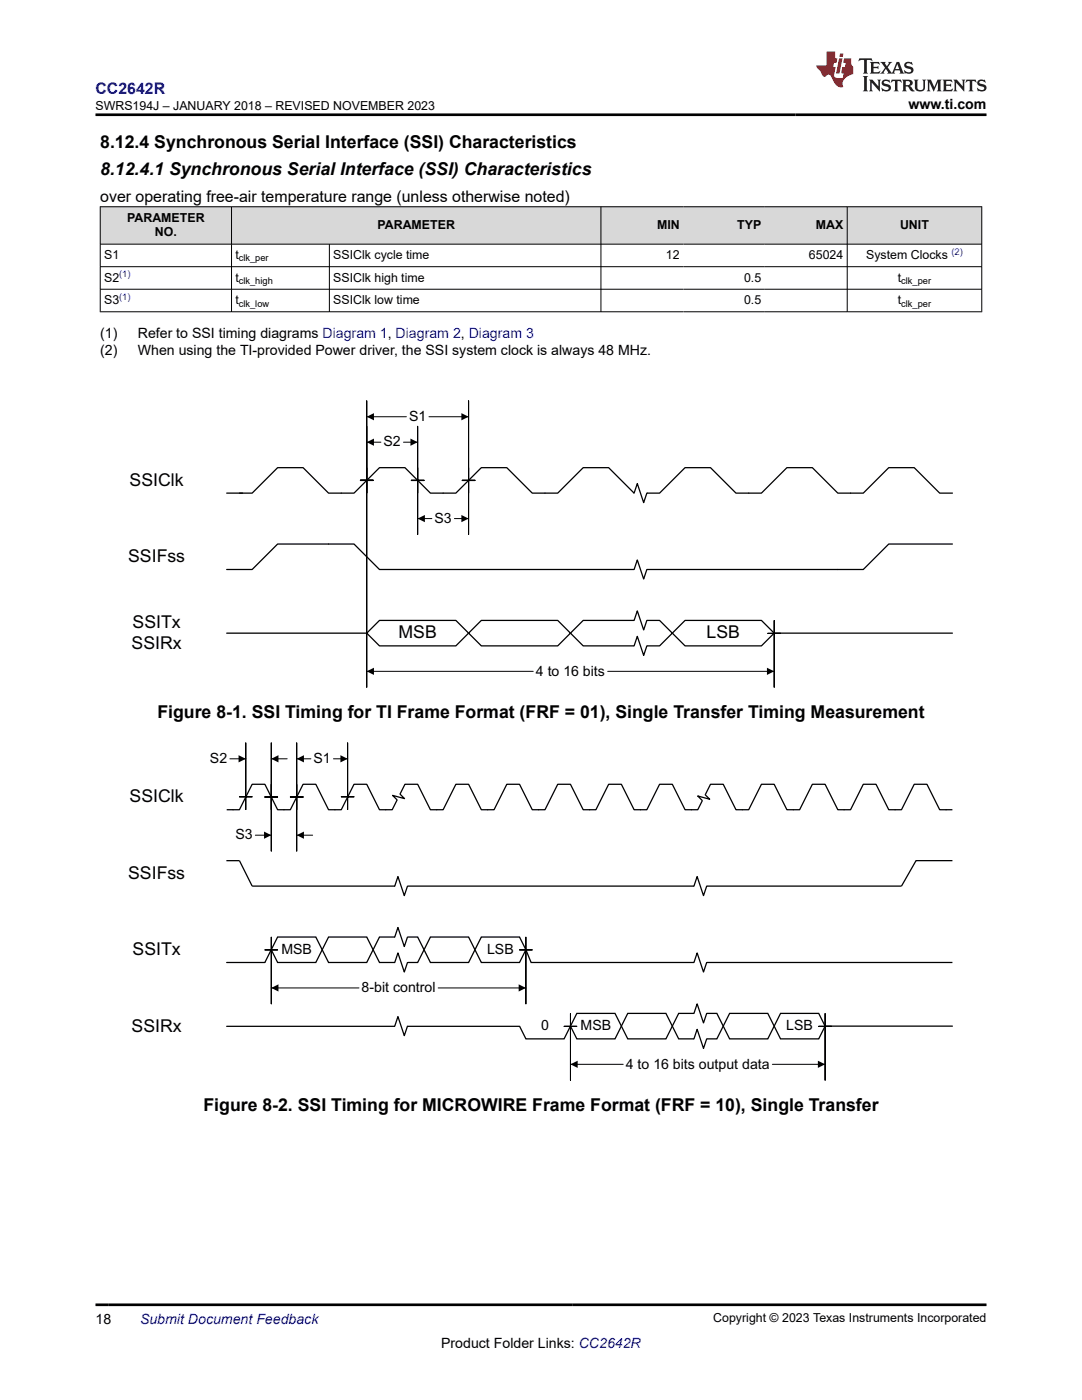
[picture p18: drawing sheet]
<svg xmlns="http://www.w3.org/2000/svg" width="216mm" height="279mm" viewBox="0 0 216 279" stroke-linecap="round" stroke-linejoin="round" font-family="sans-serif">
<defs><g id="words">
<g font-size="3.5">
<text x="20" y="29.6">8.12.4 Synchronous Serial Interface (SSI) Characteristics</text>
<text x="20" y="34.9">8.12.4.1 Synchronous Serial Interface (SSI) Characteristics</text>
<text x="25.9" y="96.9">SSIClk</text>
<text x="25.6" y="112.2">SSIFss</text>
<text x="26.5" y="125.3">SSITx</text>
<text x="26.3" y="129.5">SSIRx</text>
<text x="79.5" y="127.4">MSB</text>
<text x="141" y="127.4">LSB</text>
<text x="31.4" y="143.2">Figure 8-1. SSI Timing for TI Frame Format (FRF = 01), Single Transfer Timing Measurement</text>
<text x="25.9" y="160.1">SSIClk</text>
<text x="25.6" y="175.4">SSIFss</text>
<text x="26.5" y="190.6">SSITx</text>
<text x="26.3" y="205.9">SSIRx</text>
<text x="40.6" y="221.6">Figure 8-2. SSI Timing for MICROWIRE Frame Format (FRF = 10), Single Transfer</text>
</g>
<text font-size="3.2" fill="#00f" x="19.1" y="18.7">CC2642R</text>
<text font-size="3.2" x="20" y="40.2">over operating free-air temperature range (unless otherwise noted)</text>
<g font-size="2.8">
<text x="181.3" y="21.8">www.ti.com</text>
<text x="20" y="67.4">(1)</text>
<text x="20" y="70.8">(2)</text>
<text x="27.5" y="67.4">Refer to SSI timing diagrams Diagram 1, Diagram 2, Diagram 3</text>
<text x="27.5" y="70.8">When using the TI-provided Power driver, the SSI system clock is always 48 MHz.</text>
<text x="76.5" y="89.1">S2</text>
<text x="81.6" y="84">S1</text>
<text x="86.7" y="104.3">S3</text>
<text x="106.9" y="134.8">4 to 16 bits</text>
<text x="41.9" y="152.3">S2</text>
<text x="62.6" y="152.3">S1</text>
<text x="47" y="167.5">S3</text>
<text x="56.1" y="190.4">MSB</text>
<text x="97.2" y="190.4">LSB</text>
<text x="72.2" y="198">8-bit control</text>
<text x="108" y="205.6">0</text>
<text x="115.8" y="205.6">MSB</text>
<text x="156.9" y="205.6">LSB</text>
<text x="124.9" y="213.3">4 to 16 bits output data</text>
<text x="19.1" y="264.2">18</text>
<text x="88" y="269">Product Folder Links: CC2642R</text>
</g>
<text font-size="2.8" fill="#00f" x="27.9" y="264.2">Submit Document Feedback</text>
<g font-size="2.5">
<text x="19.1" y="21.9">SWRS194J – JANUARY 2018 – REVISED NOVEMBER 2023</text>
<text x="25.4" y="44.2">PARAMETER</text>
<text x="30.9" y="47.2">NO.</text>
<text x="75.3" y="45.7">PARAMETER</text>
<text x="131.1" y="45.7">MIN</text>
<text x="147.1" y="45.7">TYP</text>
<text x="162.8" y="45.7">MAX</text>
<text x="179.6" y="45.7">UNIT</text>
<text x="20.8" y="51.7">S1</text>
<text x="47" y="51.7">t</text>
<text x="66.5" y="51.7">SSIClk cycle time</text>
<text x="132.9" y="51.7">12</text>
<text x="161.4" y="51.7">65024</text>
<text x="172.8" y="51.7">System Clocks</text>
<text x="20.8" y="56.2">S2</text>
<text x="47" y="56.2">t</text>
<text x="66.5" y="56.2">SSIClk high time</text>
<text x="148.5" y="56.2">0.5</text>
<text x="179.1" y="56.2">t</text>
<text x="20.8" y="60.7">S3</text>
<text x="47" y="60.7">t</text>
<text x="66.5" y="60.7">SSIClk low time</text>
<text x="148.5" y="60.7">0.5</text>
<text x="179.1" y="60.7">t</text>
<text x="142.3" y="263.9">Copyright © 2023 Texas Instruments Incorporated</text>
</g>
<g font-size="1.9">
<text x="47.7" y="52.2">clk_per</text>
<text x="47.7" y="56.7">clk_high</text>
<text x="179.8" y="56.7">clk_per</text>
<text x="47.7" y="61.2">clk_low</text>
<text x="179.8" y="61.2">clk_per</text>
</g>
<g font-size="1.9" fill="#00f">
<text x="189.9" y="50.9">(2)</text>
<text x="23.8" y="55.4">(1)</text>
<text x="23.8" y="59.9">(1)</text>
</g>
</g></defs>
<g fill="#d8d8d8">
<path d="M20 41.3h175.9v7.4h-175.9z" fill-rule="evenodd"/>
<path d="M20.1 41.3h26v7.4h-26z" fill-rule="evenodd"/>
<path d="M46.3 41.3h73.5v7.4h-73.5z" fill-rule="evenodd"/>
<path d="M120 41.3h16.3v7.4h-16.3z" fill-rule="evenodd"/>
<path d="M136.3 41.3h16.3v7.4h-16.3z" fill-rule="evenodd"/>
<path d="M152.6 41.3h16.4v7.4h-16.4z" fill-rule="evenodd"/>
<path d="M169.1 41.3h26.7v7.4h-26.7z" fill-rule="evenodd"/>
</g>
<path d="M19.9 41.3h176.1M19.9 48.7h176.1M19.9 53.2h176.1M19.9 57.7h176.1M20 41.2v21.1M46.2 41.2v21.1M65.7 48.7v13.6M119.9 41.2v21.1M169.1 41.2v21.1M195.9 41.2v21.1M19.9 62.2h176.1" fill="none" stroke="#000" stroke-width=".2"/>
<path d="M25.7 108.6h17v5.1h-17z" fill-rule="evenodd" fill="#fff"/>
<path d="M45.2 98.4h3.2M47.8 98.4h2.5l5.1-5.1h5.1l5.1 5.1h5l5.1-5.1h5.1l5.1 5.1h5.1l5-5.1h5.1l5.1 5.1h5.1l5.1-5.1h5l5.1 5.1h5.1l5.1-5.1h5.1l5.1 5.1h5l5.1-5.1h5.1l5.1 5.1h5.1l5-5.1h5.1l5.1 5.1h2.5M190 108.6h-12.7l-5 5.1h-96.6l-5.1-5.1h-15.2l-5.1 5.1h-5.1" fill="none" stroke="#000" stroke-width=".25"/>
<g fill="#fff">
<path d="M25.7 123.8h17v5.1h-17z" fill-rule="evenodd"/>
<path d="M73.2 126.4l2.5-2.6h15.3l2.5 2.6-2.5 2.5h-15.3z" fill-rule="evenodd"/>
</g>
<path d="M73.2 126.4l2.5-2.6h15.3l2.5 2.6-2.5 2.5h-15.3z" fill="none" stroke="#000" stroke-width=".25"/>
<path d="M96 123.8h15.3l2.5 2.6-2.5 2.5h-15.3l-2.5-2.5z" fill-rule="evenodd" fill="#fff"/>
<path d="M96 123.8h15.3l2.5 2.6-2.5 2.5h-15.3l-2.5-2.5z" fill="none" stroke="#000" stroke-width=".25"/>
<path d="M113.8 126.4l2.6-2.6h15.2l2.6 2.6-2.6 2.5h-15.2z" fill-rule="evenodd" fill="#fff"/>
<path d="M113.8 126.4l2.6-2.6h15.2l2.6 2.6-2.6 2.5h-15.2z" fill="none" stroke="#000" stroke-width=".25"/>
<path d="M136.7 123.8h15.2l2.6 2.6-2.6 2.5h-15.2l-2.5-2.5z" fill-rule="evenodd" fill="#fff"/>
<path d="M45.2 126.4h28M136.7 123.8h15.2l2.6 2.6-2.6 2.5h-15.2l-2.5-2.5zM154.5 126.4h35.5" fill="none" stroke="#000" stroke-width=".25"/>
<path d="M126.5 96.5h2.6v3.8h-2.6z" fill-rule="evenodd" fill="#fff"/>
<path d="M126.5 98.4l.7-1.9 1.2 3.8 .7-1.9" fill="none" stroke="#000" stroke-width=".25"/>
<path d="M126.5 121.9h2.6v3.8h-2.6z" fill-rule="evenodd" fill="#fff"/>
<path d="M126.5 123.8l.7-1.9 1.2 3.8 .7-1.9" fill="none" stroke="#000" stroke-width=".25"/>
<path d="M126.5 127h2.6v3.8h-2.6z" fill-rule="evenodd" fill="#fff"/>
<path d="M126.5 128.9l.7-1.9 1.2 3.8 .7-1.9" fill="none" stroke="#000" stroke-width=".25"/>
<path d="M126.5 111.8h2.6v3.8h-2.6z" fill-rule="evenodd" fill="#fff"/>
<path d="M126.5 113.7l.7-2 1.2 3.9 .7-1.9" fill="none" stroke="#000" stroke-width=".25"/>
<path d="M73.2 85.1v13.3v-2.6h1.2h-2.5h1.3zM73.2 88.3h2.8M80.5 88.3h2.8M83.3 85.1v13.3v-2.6h1.3h-2.5h1.2z" fill="none" stroke="#000" stroke-width=".2"/>
<path d="M73.2 88.2l1.4-.7v1.5zM81.9 87.5l1.4 .7-1.4 .8z" fill="#000"/>
<path d="M76.4 86.6h3.5v3.3h-3.5z" fill-rule="evenodd" fill="#fff"/>
<path d="M83.3 93.4v2.5h1.3h-2.5h1.2v10.8zM93.5 93.4v2.5h1.3h-2.6h1.3v10.8zM83.3 103.5h2.9M90.7 103.5h2.8" fill="none" stroke="#000" stroke-width=".2"/>
<path d="M83.3 103.5l1.5-.7v1.4zM92.1 102.8l1.4 .7-1.4 .7z" fill="#000"/>
<path d="M86.6 101.8h3.4v3.4h-3.4z" fill-rule="evenodd" fill="#fff"/>
<path d="M73.2 80v18.4v-2.6h1.2h-2.5h1.3zM93.5 80v18.4v-2.6h1.3h-2.6h1.3zM73.2 83.2h7.9M85.6 83.2h7.9" fill="none" stroke="#000" stroke-width=".2"/>
<path d="M73.2 83.2l1.4-.8v1.5zM92.1 82.4l1.4 .8-1.4 .7z" fill="#000"/>
<g fill="#fff">
<path d="M81.5 81.5h3.4v3.4h-3.4z" fill-rule="evenodd"/>
<path d="M135.8 86.6h3.4v3.3h-3.4z" fill-rule="evenodd"/>
</g>
<path d="M73.2 93.4v2.5h1.2h-2.5h1.3v41.3zM73.2 134h33.2M121.3 134h33.2M154.5 123.8v2.6h1.2h-2.5h1.3v10.8z" fill="none" stroke="#000" stroke-width=".2"/>
<path d="M73.2 134l1.4-.7v1.4zM153 133.3l1.5 .7-1.5 .7z" fill="#000"/>
<g fill="#fff">
<path d="M106.8 132.3h13.8v3.4h-13.8z" fill-rule="evenodd"/>
<path d="M25.7 156.5h17v5.1h-17z" fill-rule="evenodd"/>
<path d="M25.7 171.8h17v5.1h-17z" fill-rule="evenodd"/>
<path d="M25.7 187h17v5.1h-17z" fill-rule="evenodd"/>
</g>
<path d="M45.2 192.1h7.7" fill="none" stroke="#000" stroke-width=".25"/>
<path d="M25.7 202.2h17v5.2h-17z" fill-rule="evenodd" fill="#fff"/>
<path d="M45.2 161.6h1.4M46.5 161.6h1.3l2.5-5.1h2.6l2.5 5.1h2.5l2.6-5.1h2.5l2.6 5.1h2.5l2.5-5.1h2.6l2.5 5.1h2.6l2.5-5.1h2.5l2.6 5.1h2.5l2.6-5.1h2.5l2.5 5.1h2.6l2.5-5.1h2.6l2.5 5.1h2.5l2.6-5.1h2.5l2.6 5.1h2.5l2.5-5.1h2.6l2.5 5.1h2.6l2.5-5.1h2.6l2.5 5.1h2.5l2.6-5.1h2.5l2.6 5.1h2.5l2.5-5.1h2.6l2.5 5.1h2.6l2.5-5.1h2.5l2.6 5.1h2.5l2.6-5.1h2.5l2.5 5.1h2.6l2.5-5.1h2.6l2.5 5.1h1.3M190 171.8h-7.2l-2.9 5h-129.6l-2.5-5h-2.6M45.2 204.8h58.5M164.6 204.8h25.4" fill="none" stroke="#000" stroke-width=".25"/>
<path d="M55.4 187h7.6l1.3 2.5-1.3 2.6h-7.6l-1.3-2.6z" fill-rule="evenodd" fill="#fff"/>
<path d="M54.1 189.5l-1.2 2.6M55.4 187h7.6l1.3 2.5-1.3 2.6h-7.6l-1.3-2.6z" fill="none" stroke="#000" stroke-width=".25"/>
<path d="M65.6 187h7.6l1.2 2.5-1.2 2.6h-7.6l-1.3-2.6z" fill-rule="evenodd" fill="#fff"/>
<path d="M65.6 187h7.6l1.2 2.5-1.2 2.6h-7.6l-1.3-2.6z" fill="none" stroke="#000" stroke-width=".25"/>
<path d="M75.7 187h7.6l1.3 2.5-1.3 2.6h-7.6l-1.3-2.6z" fill-rule="evenodd" fill="#fff"/>
<path d="M75.7 187h7.6l1.3 2.5-1.3 2.6h-7.6l-1.3-2.6z" fill="none" stroke="#000" stroke-width=".25"/>
<path d="M85.9 187h7.6l1.3 2.5-1.3 2.6h-7.6l-1.3-2.6z" fill-rule="evenodd" fill="#fff"/>
<path d="M85.9 187h7.6l1.3 2.5-1.3 2.6h-7.6l-1.3-2.6z" fill="none" stroke="#000" stroke-width=".25"/>
<path d="M96 187h7.7l1.2 2.5-1.2 2.6h-7.7l-1.2-2.6z" fill-rule="evenodd" fill="#fff"/>
<path d="M96 187h7.7l1.2 2.5-1.2 2.6h-7.7l-1.2-2.6z" fill="none" stroke="#000" stroke-width=".25"/>
<path d="M78.8 185.1h2.5v3.8h-2.5z" fill-rule="evenodd" fill="#fff"/>
<path d="M78.8 187l.6-1.9 1.3 3.8 .6-1.9" fill="none" stroke="#000" stroke-width=".25"/>
<path d="M78.8 190.2h2.5v3.8h-2.5z" fill-rule="evenodd" fill="#fff"/>
<path d="M78.8 192.1l.6-1.9 1.3 3.8 .6-1.9" fill="none" stroke="#000" stroke-width=".25"/>
<path d="M78.8 174.9h2.5v3.8h-2.5z" fill-rule="evenodd" fill="#fff"/>
<path d="M78.8 176.8l.6-1.9 1.3 3.8 .6-1.9" fill="none" stroke="#000" stroke-width=".25"/>
<path d="M78.8 157.9l2.1 1.2-.7 1.1-2-1.2z" fill-rule="evenodd" fill="#fff"/>
<path d="M79.8 158.5l.9 .9-2.4-.7 .9 .9M104.9 189.5l1.1 2.6h84M103.7 204.8l1.2 2.5h7.7l1.2-2.5" fill="none" stroke="#000" stroke-width=".25"/>
<path d="M115.1 202.2h7.6l1.3 2.6-1.3 2.5h-7.6l-1.3-2.5z" fill-rule="evenodd" fill="#fff"/>
<path d="M115.1 202.2h7.6l1.3 2.6-1.3 2.5h-7.6l-1.3-2.5z" fill="none" stroke="#000" stroke-width=".25"/>
<path d="M125.3 202.2h7.6l1.3 2.6-1.3 2.5h-7.6l-1.3-2.5z" fill-rule="evenodd" fill="#fff"/>
<path d="M125.3 202.2h7.6l1.3 2.6-1.3 2.5h-7.6l-1.3-2.5z" fill="none" stroke="#000" stroke-width=".25"/>
<path d="M135.4 202.2h7.6l1.3 2.6-1.3 2.5h-7.6l-1.2-2.5z" fill-rule="evenodd" fill="#fff"/>
<path d="M135.4 202.2h7.6l1.3 2.6-1.3 2.5h-7.6l-1.2-2.5z" fill="none" stroke="#000" stroke-width=".25"/>
<path d="M145.6 202.2h7.6l1.3 2.6-1.3 2.5h-7.6l-1.3-2.5z" fill-rule="evenodd" fill="#fff"/>
<path d="M145.6 202.2h7.6l1.3 2.6-1.3 2.5h-7.6l-1.3-2.5z" fill="none" stroke="#000" stroke-width=".25"/>
<path d="M155.7 202.2h7.7l1.2 2.6-1.2 2.5h-7.7l-1.2-2.5z" fill-rule="evenodd" fill="#fff"/>
<path d="M155.7 202.2h7.7l1.2 2.6-1.2 2.5h-7.7l-1.2-2.5z" fill="none" stroke="#000" stroke-width=".25"/>
<path d="M138.5 200.3h2.5v3.9h-2.5z" fill-rule="evenodd" fill="#fff"/>
<path d="M138.5 202.2l.6-1.9 1.3 3.9 .6-2" fill="none" stroke="#000" stroke-width=".25"/>
<path d="M138.5 205.4h2.5v3.8h-2.5z" fill-rule="evenodd" fill="#fff"/>
<path d="M138.5 207.3l.6-1.9 1.3 3.8 .6-1.9" fill="none" stroke="#000" stroke-width=".25"/>
<path d="M138.5 190.2h2.5v3.8h-2.5z" fill-rule="evenodd" fill="#fff"/>
<path d="M138.5 192.1l.6-1.9 1.3 3.8 .6-1.9" fill="none" stroke="#000" stroke-width=".25"/>
<path d="M138.5 174.9h2.5v3.8h-2.5z" fill-rule="evenodd" fill="#fff"/>
<path d="M138.5 176.8l.6-1.9 1.3 3.8 .6-1.9" fill="none" stroke="#000" stroke-width=".25"/>
<path d="M139.7 158l2.1 1.2-.7 1.1-2-1.2z" fill-rule="evenodd" fill="#fff"/>
<path d="M140.7 158.6l.9 .9-2.4-.6 .9 .8" fill="none" stroke="#000" stroke-width=".25"/>
<path d="M78.8 202.9h2.5v3.8h-2.5z" fill-rule="evenodd" fill="#fff"/>
<path d="M188.7 161.6h1.3M78.8 204.8l.6-1.9 1.3 3.8 .6-1.9" fill="none" stroke="#000" stroke-width=".25"/>
<path d="M45.9 151.4h3.1M49 148.3v13.3v-2.6h1.3h-2.5h1.2zM54.1 148.3v13.3v-2.6h1.3h-2.5h1.2zM54.1 151.4h3.2" fill="none" stroke="#000" stroke-width=".2"/>
<path d="M47.6 150.7l1.4 .7-1.4 .8zM54.1 151.4l1.5-.7v1.5z" fill="#000"/>
<path d="M41.8 149.7h3.4v3.4h-3.4z" fill-rule="evenodd" fill="#fff"/>
<path d="M54.1 156.5v2.6h1.3h-2.5h1.2v10.8zM59.2 156.5v2.6h1.3h-2.6h1.3v10.8zM51 166.7h3.1M59.2 166.7h3.2" fill="none" stroke="#000" stroke-width=".2"/>
<path d="M52.7 166l1.4 .7-1.4 .7zM59.2 166.7l1.4-.7v1.4z" fill="#000"/>
<path d="M46.8 165h3.5v3.4h-3.5z" fill-rule="evenodd" fill="#fff"/>
<path d="M59.2 148.3v13.3v-2.6h1.3h-2.6h1.3zM59.2 151.4h2.8M66.5 151.4h2.9M69.4 148.3v13.3v-2.6h1.2h-2.5h1.3z" fill="none" stroke="#000" stroke-width=".2"/>
<path d="M59.2 151.4l1.4-.7v1.5zM67.9 150.7l1.5 .7-1.5 .8z" fill="#000"/>
<path d="M62.4 149.7h3.5v3.4h-3.5z" fill-rule="evenodd" fill="#fff"/>
<path d="M54.1 187v2.6h1.3h-2.5h1.2v10.7zM54.1 197.2h17.5M87.4 197.2h17.5M104.9 187v2.6h1.3h-2.5h1.2v10.7z" fill="none" stroke="#000" stroke-width=".2"/>
<path d="M54.1 197.2l1.5-.8v1.5zM103.5 196.4l1.4 .8-1.4 .7z" fill="#000"/>
<path d="M72 195.5h14.8v3.4h-14.8z" fill-rule="evenodd" fill="#fff"/>
<path d="M113.8 202.3v2.5h1.3h-2.5h1.2v10.8zM113.8 212.4h10.5M154.1 212.4h10.5M164.6 202.3v2.5h1.3h-2.5h1.2v10.8z" fill="none" stroke="#000" stroke-width=".2"/>
<path d="M113.8 212.4l1.5-.7v1.4zM163.2 211.7l1.4 .7-1.4 .7z" fill="#000"/>
<path d="M124.7 210.7h28.8v3.4h-28.8z" fill-rule="evenodd" fill="#fff"/>
<path d="M171.5 11.6l-.2 .6 .5-.2h.6v.1v2.2l-.2 .4h1l-.2-.4v-2.2v-.1h.5l.6 .2-.2-.6zM173.6 12.4l.2 .3v1.6l-.2 .4h1.9l.1-.6a1.08 1.08 0 0 1-1.3 .2v-.7h.6l.4 .2v-.7l-.4 .2h-.6v-.5l.2-.2a1 1 0 0 1 1 .3l-.1-.5zM175.7 12.4l.9 1.1-1 1.2h.9l-.2-.2 .5-.8 .4 .8-.2 .2h1.6l-.2-.2 .2-.5h.9l.1 .5-.1 .2h.9l-.2-.4-.8-1.9h-.5l-.9 2.1-.9-1.1 .9-1h-.8l.2 .2-.4 .6-.4-.6 .2-.2zM179 12.8l.4 1h-.7zM180.7 12.5a.65 .65 0 0 0-.2 .7 .65 .65 0 0 0 .6 .5l.6 .1 .1 .3a.79 .79 0 0 1-.7 .4 .79 .79 0 0 1-.7-.5l.1 .7 .2-.1a.93 .93 0 0 0 1.1 0 .93 .93 0 0 0 .4-.9 1.46 1.46 0 0 0-1.2-.6l-.1-.3a1.09 1.09 0 0 1 1.2 .2l-.2-.6-.1 .1-.5-.2zM172.2 15.2l.2 .4v2.2l-.2 .4h1l-.2-.4v-2.2l.2-.4zM173.4 15.9l.2 .4v1.5l-.2 .4h.8l-.3-.4 .1-1.3 1.6 1.8v-2l.2-.4h-.7l.1 .2 .1 1.1-1.2-1.3zM176.2 16a.65 .65 0 0 0-.2 .8 .65 .65 0 0 0 .6 .4l.6 .2 .1 .2a.79 .79 0 0 1-.7 .4 .79 .79 0 0 1-.7-.5l.1 .7 .2-.1a.93 .93 0 0 0 1.1 .1 .93 .93 0 0 0 .4-1 1.46 1.46 0 0 0-1.2-.5l-.1-.4a1.09 1.09 0 0 1 1.2 .2l-.1-.6-.2 .1-.5-.1zM177.9 15.9l-.1 .6a.63 .63 0 0 1 .8-.3v1.6l-.3 .4h1l-.2-.4v-1.6a.66 .66 0 0 1 .8 .3l-.1-.6zM180 15.9l.2 .4v1.5l-.2 .4h1l-.2-.2-.1-.7h.5l.1 .2a.79 .79 0 0 0 1.2 .6l-1-.9a.61 .61 0 0 0 .6-.6 .61 .61 0 0 0-.5-.7zM180.8 16.2h.1a.47 .47 0 0 1 .5 .1 .47 .47 0 0 1 .1 .5l-.1 .1-.7 .1zM182.3 15.9l.2 .2a2.27 2.27 0 0 0 .4 2 1.04 1.04 0 0 0 1.7-.7v-1.3l.2-.2h-.8l.2 .4v1.1a.6 .6 0 0 1-.6 .6 .6 .6 0 0 1-.6-.6v-1.1l.3-.4zM184.9 15.9l.2 .4v1.5l-.2 .4h.8l-.3-.4v-1.4l.9 1.9 .9-1.9v1.4l-.3 .4h1l-.2-.4v-1.5l.2-.4h-.8l-.7 1.5-.6-1.5zM188.1 15.9l.2 .4v1.5l-.2 .4h1.9l.1-.6a1.09 1.09 0 0 1-1.3 .2v-.7h.6l.4 .2v-.6l-.4 .2h-.6v-.6l.2-.1a1.01 1.01 0 0 1 1 .3l-.1-.6zM190.2 15.9l.3 .4v1.5l-.3 .4h.8l-.2-.4v-1.3l1.6 1.8v-2l.2-.4h-.7l.2 .2v1.1l-1.2-1.3zM192.8 15.9l-.1 .6a.63 .63 0 0 1 .8-.3v1.6l-.3 .4h1l-.2-.4v-1.6a.66 .66 0 0 1 .8 .3l-.1-.6zM195.2 16a.65 .65 0 0 0-.2 .8 .65 .65 0 0 0 .6 .4l.6 .2 .2 .2a.79 .79 0 0 1-.7 .4 .79 .79 0 0 1-.7-.5l.1 .7 .2-.1a.93 .93 0 0 0 1 .1 .93 .93 0 0 0 .5-1 1.46 1.46 0 0 0-1.3-.5v-.4a1.09 1.09 0 0 1 1.2 .2l-.2-.6-.2 .1-.5-.1z" fill="#231f20"/>
<path d="M164.9 10.3v2.7h-2l.1 .4 .8 1a.95 .95 0 0 0 1 .9 .59 .59 0 0 1 .5-.4 .59 .59 0 0 1 .5 .3l.4 .8a1.59 1.59 0 0 0 2.1 1.4 1.61 1.61 0 0 1 1-2.3l1-.3-.1-1.5a1.59 1.59 0 0 1-.3-1.7h-1.5l-.2 .9h.6l-.2 .9h-.5l-.2 .9v.3l.4 .1-.1 .9h-.7a.73 .73 0 0 1-1-.7l.3-1.5h-.5l.1-.9h.5l.2-.9h-.5v-1.3zM167.4 11.6l-.6 3.1h.7l.6-3.1zM167.6 10.7l-.1 .6h.7l.1-.6z" fill="#ed1c24"/>
<path d="M19.1 22.9h177.8M19.1 260.4h177.8" fill="none" stroke="#000" stroke-width=".53"/>
<use href="#words"/>
</svg>
